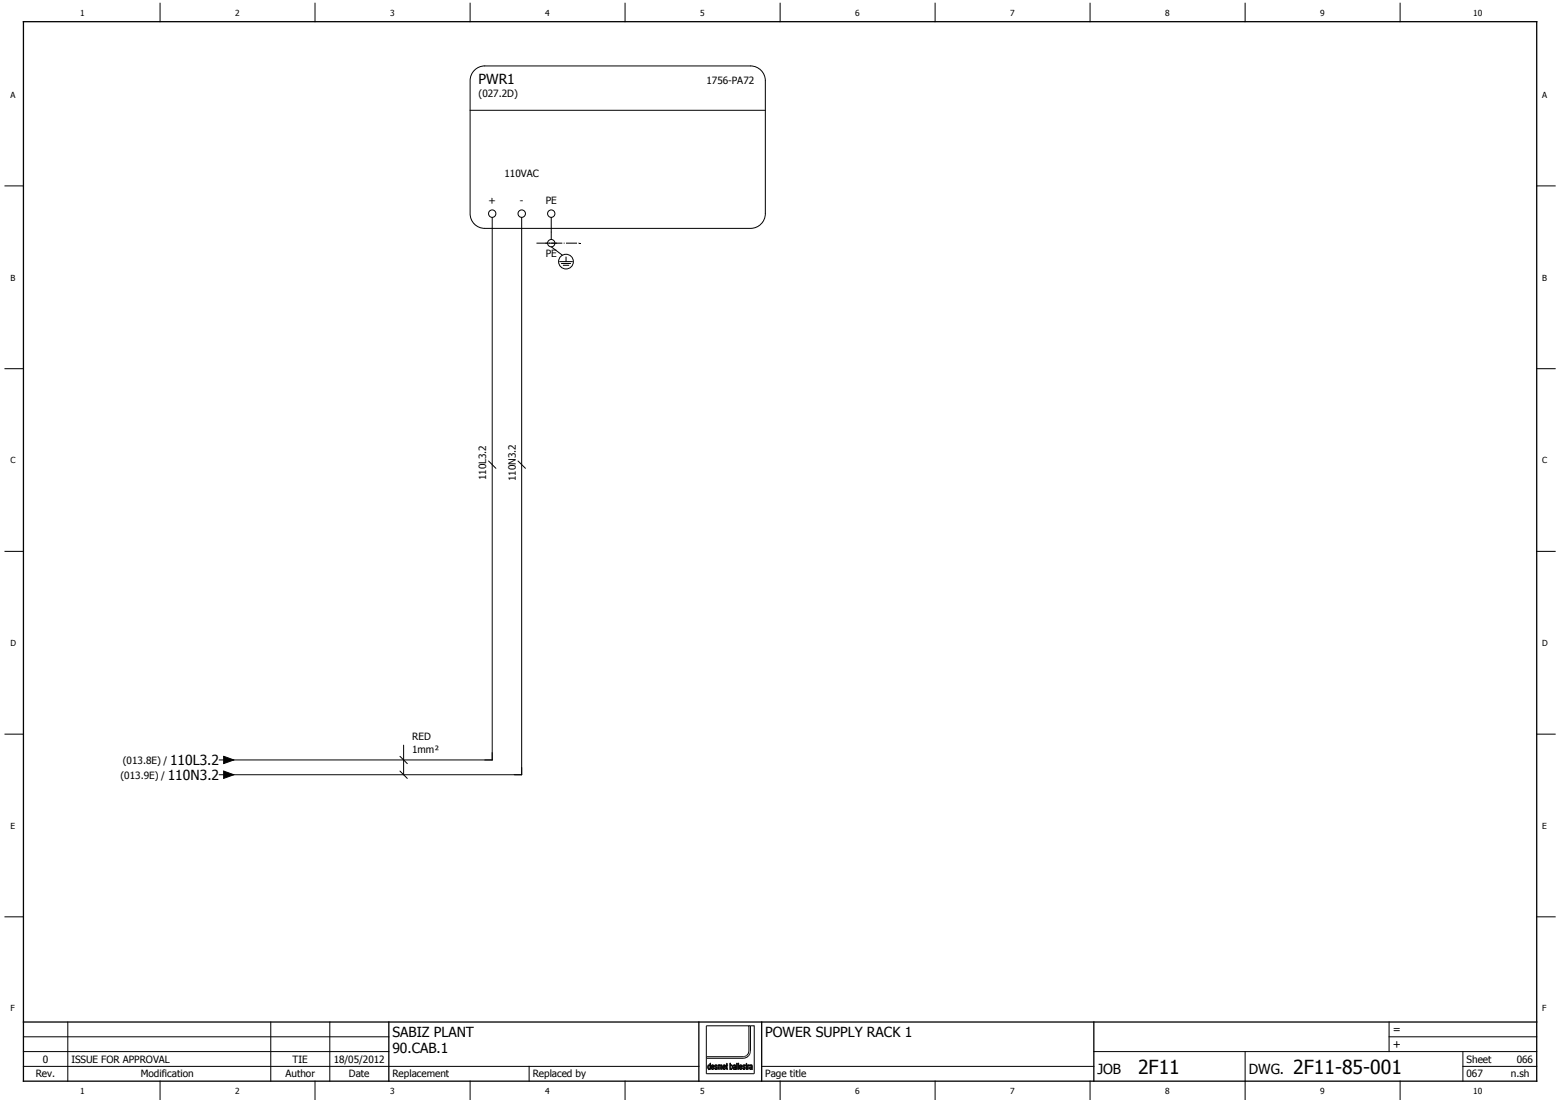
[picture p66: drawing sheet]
<svg xmlns="http://www.w3.org/2000/svg" width="297mm" height="210mm" viewBox="0 0 297 210" stroke-linecap="round" stroke-linejoin="round" font-family="sans-serif">
<defs><g id="words">
<g font-size="3.7">
<text x="216.7" y="204.4">2F11</text>
<text x="246.2" y="204.4">2F11-85-001</text>
</g>
<g font-size="2.6">
<text x="91.1" y="16">PWR1</text>
<text x="31.9" y="148.5">110N3.2</text>
<text x="32.4" y="145.7">110L3.2</text>
<text x="74.7" y="197.4">SABIZ PLANT</text>
<text x="145.7" y="197.4">POWER SUPPLY RACK 1</text>
<text x="74.7" y="200.6">90.CAB.1</text>
<text x="209" y="204.4">JOB</text>
<text x="237.8" y="204.4">DWG.</text>
</g>
<g font-size="2.1">
<text x="265.2" y="196.7">=</text>
<text x="265.2" y="199.5">+</text>
</g>
<g font-size="1.9">
<text x="134.5" y="16">1756-PA72</text>
<text x="91.1" y="18.4">(027.2D)</text>
<text x="96.1" y="33.6">110VAC</text>
<text x="93" y="38.8">+</text>
<text x="99" y="38.8">-</text>
<text x="103.9" y="38.8">PE</text>
<text x="103.9" y="48.9">PE</text>
<text x="92.6" y="91.4" transform="rotate(-90 92.6 91.4)">110L3.2</text>
<text x="98.2" y="91.6" transform="rotate(-90 98.2 91.6)">110N3.2</text>
<text x="78.5" y="143.3">1mm²</text>
<text x="78.5" y="141">RED</text>
<text x="22.9" y="148.2">(013.9E) /</text>
<text x="23.4" y="145.4">(013.8E) /</text>
<text x="8.1" y="202.3">0</text>
<text x="13.6" y="202.3">ISSUE FOR APPROVAL</text>
<text x="55.7" y="202.3">TIE</text>
<text x="63.5" y="202.3">18/05/2012</text>
<text x="279.2" y="202.3">Sheet</text>
<text x="288.8" y="202.3">066</text>
<text x="6.8" y="205.1">Rev.</text>
<text x="26.8" y="205.1">Modification</text>
<text x="54.4" y="205.1">Author</text>
<text x="66.4" y="205.1">Date</text>
<text x="74.7" y="205.1">Replacement</text>
<text x="101.4" y="205.1">Replaced by</text>
<text x="145.7" y="205.1">Page title</text>
<text x="279.2" y="205.1">067</text>
<text x="287.7" y="205.1">n.sh</text>
</g>
<g font-size="1.6">
<text x="15.3" y="3.1">1</text>
<text x="44.8" y="3.1">2</text>
<text x="74.3" y="3.1">3</text>
<text x="103.8" y="3.1">4</text>
<text x="133.3" y="3.1">5</text>
<text x="162.9" y="3.1">6</text>
<text x="192.4" y="3.1">7</text>
<text x="221.9" y="3.1">8</text>
<text x="251.4" y="3.1">9</text>
<text x="280.5" y="3.1">10</text>
<text x="2" y="18.6">A</text>
<text x="293.7" y="18.6">A</text>
<text x="2" y="53.4">B</text>
<text x="293.7" y="53.4">B</text>
<text x="2" y="88.2">C</text>
<text x="293.7" y="88.2">C</text>
<text x="2" y="123">D</text>
<text x="293.7" y="123">D</text>
<text x="2" y="157.8">E</text>
<text x="293.7" y="157.8">E</text>
<text x="2" y="192.6">F</text>
<text x="293.7" y="192.6">F</text>
<text x="15.3" y="208.3">1</text>
<text x="44.8" y="208.3">2</text>
<text x="74.3" y="208.3">3</text>
<text x="103.8" y="208.3">4</text>
<text x="133.3" y="208.3">5</text>
<text x="162.9" y="208.3">6</text>
<text x="192.4" y="208.3">7</text>
<text x="221.9" y="208.3">8</text>
<text x="251.4" y="208.3">9</text>
<text x="280.5" y="208.3">10</text>
</g>
</g></defs>
<path d="M209.8 .5l-209 209M296.2 .6l-295.4 208.8M.8 209.2l.3 .3" fill="none" stroke="#fff" stroke-width=".19"/>
<g fill="none" stroke="#010101" stroke-width=".19">
<path d="M30.5 .6v3.5M60 .6v3.5M89.5 .6v3.5M119 .6v3.5M148.5 .6v3.5M178.1 .6v3.5M207.6 .6v3.5M237.1 .6v3.5M266.6 .6v3.5M.9 35.4h3.6M292.6 35.4h3.5M.9 70.2h3.6"/>
<path d="M292.6 70.2h3.5M.9 105h3.6M292.6 105h3.5M.9 139.8h3.6M292.6 139.8h3.5M.9 174.5h3.6M292.6 174.5h3.5M4.5 197.4h69.5M12.9 194.6v11.2M51.6 194.6v11.2M62.8 194.6v11.2M134.5 195.3h8.1v5a1.08 1.08 0 0 1-1.1 .9h-7z"/>
<path d="M264.5 197.4h28.1M264.5 194.6v5.6M4.5 203h128.6M4.5 200.2h69.5M30.5 205.8v3.5M60 205.8v3.5M89.5 205.8v3.5M100.8 203v2.8M119 205.8v3.5M135.6 203.4h.1M135.6 202.8h.2l.1 .3h-.4zM135.9 202.8h.1"/>
<path d="M135.9 202.8l.1 .4h-.2v-.1v.1h-.3l.1 .2M135.9 202.8a.4 .4 0 0 0-.5 .2 .4 .4 0 0 0 .1 .5l.2 .1 .3-.3-.3 .2-.1-.1M148.5 205.8v3.5M178.1 205.8v3.5M207.6 205.8v3.5M208.3 200.2h84.3M237.1 200.2v9.1M266.6 205.8v3.5M278.6 203h14M278.6 200.2v5.6"/>
</g>
<path d="M4.5 4.1h288.1v201.7h-288.1zM4.5 194.6h288.1M74 194.6v11.2M133.1 194.6v11.2M145 194.6v11.2M208.3 194.6v11.2" fill="none" stroke="#010101" stroke-width=".25"/>
<path d="M135.6 202.7l.3 .2 .1 .3h-.2v-.3a.17 .17 0 0 0-.2-.1 .17 .17 0 0 0-.1 .3h.3v.1h-.3l.1 .3 .4-.2a.32 .32 0 0 1-.5 .3 .32 .32 0 0 1-.1-.5z" fill="#010101"/>
<path d="M137.8 203.4h.1M137.8 203.4v.1M137.8 202.8h.2l.1 .3h-.4zM137.8 203.5h.1M137.9 203.5l.3-.2-.1 .2M138.1 203.5h.1M138.1 202.8h.1M138.1 202.8l.1 .4h-.2v-.1v.1h-.3l.1 .2M138.1 202.8a.4 .4 0 0 0-.5 .2 .4 .4 0 0 0 .1 .5l.2 .1 .2-.1" fill="none" stroke="#010101" stroke-width=".19"/>
<path d="M137.7 202.8l.3-.1 .2 .5h-.2v-.3a.17 .17 0 0 0-.2-.1 .17 .17 0 0 0-.1 .3h.3v.1h-.3l.1 .3 .4-.2-.1 .2-.2 .1-.2-.1z" fill="#010101"/>
<g fill="none" stroke="#010101" stroke-width=".19">
<path d="M139.1 203.3v.1M139.1 203.4l.1 .1M139.1 202.9v.4M139.1 202.9l.2-.1 .1 .3-.2 .4M139.1 202.9h.1M139.2 203.5h.1M139.2 203.5v.1M139.3 202.7h.1M139.4 203.5l-.2 .1M139.4 203.4v.1M139.5 202.9h.1M139.5 202.9l-.1 .5"/>
<path d="M139.5 202.9l-.1-.2-.3 .1v-.4h-.1v1.2l.1-.1 .1 .1"/>
</g>
<path d="M139 202.4h.1v.4a.43 .43 0 0 1 .4 .3 .43 .43 0 0 1-.2 .5v-.1a.34 .34 0 0 0 .2-.4 .34 .34 0 0 0-.3-.3l-.1 .4 .1 .4-.1-.1-.1 .1z" fill="#010101"/>
<g fill="none" stroke="#010101" stroke-width=".19">
<path d="M139.7 202.7h.1M139.7 202.7h.3M139.7 202.7l-.1 .2 .3-.1 .1 .2M139.7 203.1l-.1 .3 .2 .2M139.8 203.1h-.1M139.8 203.5v.1zM139.9 203.4v.1M140 202.7h.1M140 203h.1M140 203l-.2 .1M140 202.7l.1 .9-.1-.1-.2 .1"/>
<circle cx="139.9" cy="203.3" r=".17"/>
</g>
<path d="M139.7 202.7l.4 .1v.8l-.1-.1-.2 .1 .2-.5-.3 .2 .1 .3-.2-.1v-.3l.4-.2-.1-.2-.3 .1z" fill="#010101"/>
<path d="M140.9 203.4h.1M140.9 203.4l.1 .1M140.9 202.8h.2l.1 .3h-.3zM141 203.5h.1M141.1 203.5l.2-.2-.1 .2M141.2 203.5h.1M141.2 202.8h.1M141.2 202.8l.1 .4h-.2v-.1v.1h-.2v.2M141.2 202.8a.4 .4 0 0 0-.5 .2 .4 .4 0 0 0 .2 .5h.3" fill="none" stroke="#010101" stroke-width=".19"/>
<path d="M141 202.7l.3 .2v.3h-.2v-.1h.1v-.2a.17 .17 0 0 0-.2-.1 .17 .17 0 0 0-.1 .3h.2v.1h-.2l.1 .3 .3-.2-.2 .3a.49 .49 0 0 1-.4-.4 .49 .49 0 0 1 .3-.5z" fill="#010101"/>
<g fill="none" stroke="#010101" stroke-width=".19">
<path d="M142.9 202.7h.1M142.9 202.7h.2M142.9 202.7l-.2 .2 .3-.1 .1 .2M142.9 203.1h.1M143 203.5v.1M143.1 202.7h.1M143.1 203h.1M143.1 203a.29 .29 0 0 0-.4 .2 .29 .29 0 0 0 .3 .4M143.1 202.7l.2 .9-.1-.1-.2 .1"/>
<circle cx="143" cy="203.3" r=".16"/>
</g>
<path d="M142.8 202.8l.1-.1 .3 .1 .1 .8-.1-.1-.2 .1 .1-.5-.2 .2 .1 .3-.3-.1 .1-.3 .3-.2-.1-.2-.3 .1z" fill="#010101"/>
<path d="M134.9 202.9a.3 .3 0 0 1 .3 .2 .3 .3 0 0 1-.2 .4l-.1-.2zM135 203.5h.1M135.2 202.4l.1 1.2-.1-.1-.2 .1v-.1v.1a.51 .51 0 0 1 .1-.9l.1 .1z" fill="none" stroke="#010101" stroke-width=".19"/>
<path d="M135.2 202.4l.1 1.2-.1-.1-.2 .1v-.1a.42 .42 0 0 0 .1-.7l-.2 .2 .1 .6a.48 .48 0 0 1-.2-.5 .48 .48 0 0 1 .3-.4l.1 .1z" fill="#010101"/>
<path d="M136.2 202.7h.1M136.2 202.7l-.1 .4 .4 .2-.2 .2M136.2 202.7h.2M136.2 203.4h.1M136.2 203.4l.1 .1M136.3 203.5h.1M136.4 202.7h.1M136.4 202.7l.1 .2-.3-.1a.23 .23 0 0 0 .1 .3 .23 .23 0 0 0 .2 .1 .27 .27 0 0 1-.1 .4 .27 .27 0 0 1-.3-.3l.1 .1" fill="none" stroke="#010101" stroke-width=".19"/>
<path d="M136.1 202.8l.3-.1 .1 .2-.2-.1-.1 .2a.32 .32 0 0 1 .4 .3 .32 .32 0 0 1-.4 .3l-.1-.3 .2 .2 .2-.2-.4-.2z" fill="#010101"/>
<path d="M136.7 202.7l.1 .1 .2-.1 .1 .1 .3-.1 .1 .9h-.1v-.8l-.2 .1v.7h-.1v-.7l-.2-.1-.1 .8h-.1zM137 202.7h.1M137.2 202.9h.1" fill="none" stroke="#010101" stroke-width=".19"/>
<path d="M136.7 202.7l.1 .1 .2-.1 .1 .1 .3-.1 .1 .9h-.1l-.1-.8-.1 .2v.6h-.1l-.1-.8-.2 .1v.7h-.1z" fill="#010101"/>
<path d="M138.3 202.5l.1-.1v.3h.2l-.2 .1 .2 .8-.3-.1zM138.4 203.4h.1" fill="none" stroke="#010101" stroke-width=".19"/>
<path d="M138.3 202.5l.1-.1v.3h.2l-.2 .1 .2 .8-.3-.1z" fill="#010101"/>
<path d="M140.3 202.4h.1v1.2h-.1z" fill="none" stroke="#010101" stroke-width=".19"/>
<path d="M140.3 202.4h.1v1.2h-.1z" fill="#010101"/>
<path d="M140.5 202.4h.1v1.2h-.1z" fill="none" stroke="#010101" stroke-width=".19"/>
<path d="M140.5 202.4h.1v1.2h-.1z" fill="#010101"/>
<path d="M141.6 203.4h.1M141.6 203.4l.1 .1M141.7 203.5h.1M141.8 202.7l.1 .2-.3-.1a.23 .23 0 0 0 0 .3 .23 .23 0 0 0 .3 .1 .27 .27 0 0 1-.1 .4 .27 .27 0 0 1-.4-.3l.2 .1M141.8 202.7h.1M141.8 202.7a.28 .28 0 0 0-.4 .3 .28 .28 0 0 0 .4 .3l-.1 .2" fill="none" stroke="#010101" stroke-width=".19"/>
<path d="M141.5 202.8a.18 .18 0 0 1 .2-.1 .18 .18 0 0 1 .1 .2l-.1-.1-.2 .2a.32 .32 0 0 1 .4 .3 .32 .32 0 0 1-.3 .3l-.2-.3 .3 .2 .1-.2-.1-.1a.26 .26 0 0 1-.3-.2 .26 .26 0 0 1 .1-.2z" fill="#010101"/>
<path d="M142.2 203.4v-1l-.2 .4 .1 .7 .2 .1v-.1M142.2 203.4h.1M142.2 203.4v.1M142.2 203.5h.1" fill="none" stroke="#010101" stroke-width=".19"/>
<path d="M142.1 202.5l.1-.1 .1 .3-.1 .7 .1 .2-.2-.1z" fill="#010101"/>
<path d="M142.5 202.9h.1M142.7 202.7l-.2 .2M142.7 202.7h.1M142.7 202.7l-.2 .1-.1-.1v.9h.1v-.7" fill="none" stroke="#010101" stroke-width=".19"/>
<path d="M142.4 202.7l.1 .1 .2-.1-.2 .2v.7h-.1z" fill="#010101"/>
<path d="M93.7 43.5v101.2h-50.6M99.3 43.5v104h-56.2M105 43.5v.7M142.6 195.3h.3M142.9 195.3v4.8a1.41 1.41 0 0 1-1.4 1.4h-7M142.9 195.3h.7v9.1h-9.1v-3.2M145 203h63.3" fill="none" stroke="#010101" stroke-width=".19"/>
<path d="M102.1 46.3h8.5" fill="none" stroke="#010101" stroke-width=".19" stroke-dasharray="2.1 .3 .2 .3" stroke-linecap="butt"/>
<path d="M110.3 46.2h.4v.2h-.4z" fill="#010101"/>
<g fill="none" stroke="#010101" stroke-width=".19">
<path d="M90.6 13.2l1.1-.6h.6h50.6a2.83 2.83 0 0 1 2.8 2.8v25.3a2.81 2.81 0 0 1-2.8 2.8h-50.6a2.79 2.79 0 0 1-2.8-2.8v-25.3a2.82 2.82 0 0 1 1.1-2.2zM89.5 21h56.2M93.7 41.4v2.1M99.3 41.4v2.1M103.9 46.3h2.1M105 41.4v2.1M105 44.2v1.4M105 47l2.1 1.6M106.5 49.8h2.5M106.9 50.2h1.7M107.2 50.5h1.1M107.8 48.9v.9"/>
<path d="M93 87.8l1.4 1.4M98.6 87.8l1.5 1.4M42.6 144l1.9 .7-1.9 .7zM76.2 144l1.4 1.4M76.2 146.8l1.4 1.4M76.9 141.9v5.6M93.7 143.3v1.4h-1.4M99.3 146.1v1.4h-1.4"/>
<circle cx="93.7" cy="40.7" r=".7"/>
<circle cx="99.3" cy="40.7" r=".71"/>
<circle cx="105" cy="40.7" r=".7"/>
<circle cx="105" cy="46.3" r=".7"/>
<circle cx="107.8" cy="49.8" r="1.4"/>
</g>
<path d="M42.6 144l1.9 .7-1.9 .7z" fill="#010101"/>
<path d="M41.7 144.7h.9M42.6 146.8l1.9 .7-1.9 .7z" fill="none" stroke="#010101" stroke-width=".19"/>
<path d="M42.6 146.8l1.9 .7-1.9 .7z" fill="#010101"/>
<path d="M41.7 147.5h.9" fill="none" stroke="#010101" stroke-width=".19"/>
<use href="#words"/>
</svg>
